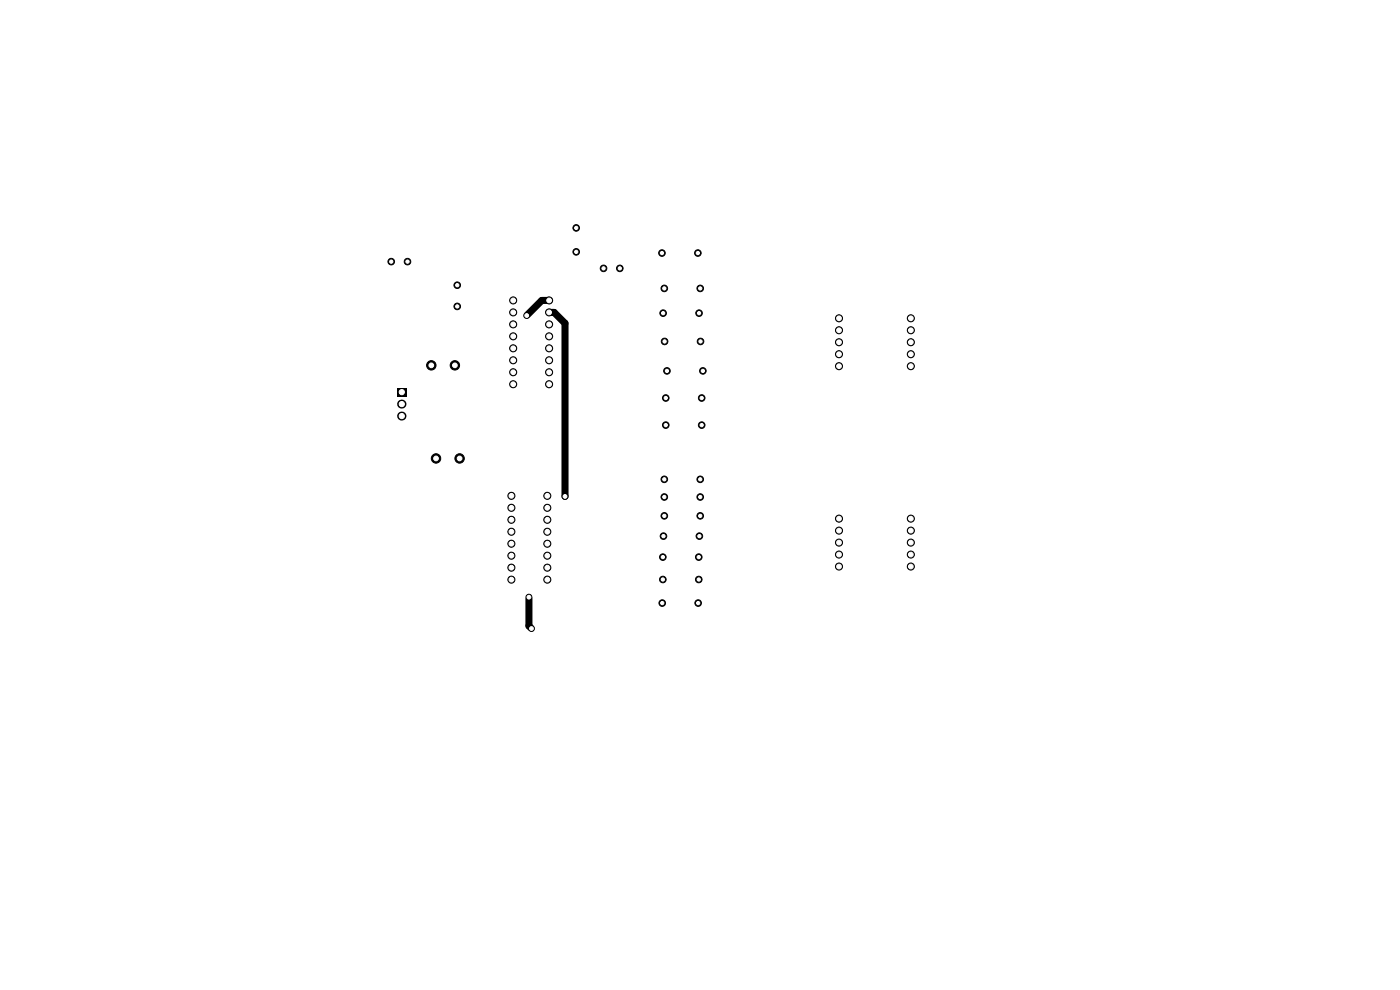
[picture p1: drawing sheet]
<svg xmlns="http://www.w3.org/2000/svg" width="297mm" height="210mm" viewBox="0 0 297 210" stroke-linecap="round" stroke-linejoin="round" font-family="sans-serif">
<g fill="#000" stroke="#000" stroke-width=".21">
<circle cx="83" cy="55.5" r=".7"/>
<circle cx="86.4" cy="55.5" r=".7"/>
<circle cx="122.2" cy="53.4" r=".7"/>
<circle cx="122.2" cy="48.3" r=".7"/>
<circle cx="128" cy="56.9" r=".7"/>
<circle cx="131.5" cy="56.9" r=".7"/>
<circle cx="140.4" cy="53.7" r=".7"/>
<circle cx="148" cy="53.7" r=".7"/>
<circle cx="91.5" cy="77.5" r="1"/>
<circle cx="96.5" cy="77.5" r="1"/>
<circle cx="97" cy="65" r=".7"/>
<circle cx="97" cy="60.5" r=".7"/>
<circle cx="108.9" cy="66.3" r=".75"/>
<circle cx="108.9" cy="63.7" r=".75"/>
<circle cx="108.9" cy="68.8" r=".75"/>
<circle cx="108.9" cy="73.9" r=".75"/>
<circle cx="108.9" cy="71.3" r=".75"/>
<circle cx="108.9" cy="76.4" r=".75"/>
<circle cx="108.9" cy="79" r=".75"/>
<circle cx="111.7" cy="66.9" r=".5"/>
<circle cx="116.5" cy="79" r=".75"/>
<circle cx="116.5" cy="73.9" r=".75"/>
<circle cx="116.5" cy="71.3" r=".75"/>
<circle cx="116.5" cy="76.4" r=".75"/>
<circle cx="116.5" cy="63.7" r=".75"/>
<circle cx="116.5" cy="68.8" r=".75"/>
<circle cx="116.5" cy="66.3" r=".75"/>
<circle cx="140.7" cy="66.4" r=".7"/>
<circle cx="140.9" cy="61.2" r=".7"/>
<circle cx="141" cy="72.4" r=".7"/>
<circle cx="141.5" cy="78.7" r=".7"/>
<circle cx="148.3" cy="66.4" r=".7"/>
<circle cx="148.5" cy="61.2" r=".7"/>
<circle cx="148.6" cy="72.4" r=".7"/>
<circle cx="149.1" cy="78.7" r=".7"/>
<circle cx="178" cy="75.1" r=".75"/>
<circle cx="178" cy="72.6" r=".75"/>
<circle cx="178" cy="77.7" r=".75"/>
<circle cx="178" cy="70.1" r=".75"/>
<circle cx="178" cy="67.5" r=".75"/>
<circle cx="193.2" cy="75.1" r=".75"/>
<circle cx="193.2" cy="70.1" r=".75"/>
<circle cx="193.2" cy="67.5" r=".75"/>
<circle cx="193.2" cy="77.7" r=".75"/>
<circle cx="193.2" cy="72.6" r=".75"/>
<circle cx="92.5" cy="97.2" r="1"/>
<circle cx="97.5" cy="97.2" r="1"/>
<circle cx="108.9" cy="81.5" r=".75"/>
<circle cx="116.5" cy="81.5" r=".75"/>
<circle cx="141.2" cy="84.4" r=".7"/>
<circle cx="141.2" cy="90.2" r=".7"/>
<circle cx="148.9" cy="84.4" r=".7"/>
<circle cx="148.9" cy="90.2" r=".7"/>
<circle cx="108.5" cy="115.3" r=".75"/>
<circle cx="108.5" cy="117.9" r=".75"/>
<circle cx="108.5" cy="107.7" r=".75"/>
<circle cx="108.5" cy="105.2" r=".75"/>
<circle cx="108.5" cy="112.8" r=".75"/>
<circle cx="108.5" cy="110.3" r=".75"/>
<circle cx="116.1" cy="107.7" r=".75"/>
<circle cx="116.1" cy="117.9" r=".75"/>
<circle cx="116.1" cy="115.3" r=".75"/>
<circle cx="116.1" cy="110.3" r=".75"/>
<circle cx="116.1" cy="112.8" r=".75"/>
<circle cx="116.1" cy="105.2" r=".75"/>
<circle cx="119.9" cy="105.3" r=".5"/>
<circle cx="140.6" cy="118.2" r=".7"/>
<circle cx="140.7" cy="113.7" r=".7"/>
<circle cx="140.9" cy="105.4" r=".7"/>
<circle cx="140.9" cy="109.4" r=".7"/>
<circle cx="140.9" cy="101.7" r=".7"/>
<circle cx="148.2" cy="118.2" r=".7"/>
<circle cx="148.4" cy="113.7" r=".7"/>
<circle cx="148.5" cy="105.4" r=".7"/>
<circle cx="148.5" cy="109.4" r=".7"/>
<circle cx="148.5" cy="101.7" r=".7"/>
<circle cx="178" cy="112.6" r=".75"/>
<circle cx="178" cy="110" r=".75"/>
<circle cx="178" cy="115.1" r=".75"/>
<circle cx="178" cy="117.6" r=".75"/>
<circle cx="193.2" cy="112.6" r=".75"/>
<circle cx="193.2" cy="117.6" r=".75"/>
<circle cx="193.2" cy="110" r=".75"/>
<circle cx="193.2" cy="115.1" r=".75"/>
<circle cx="108.5" cy="123" r=".75"/>
<circle cx="108.5" cy="120.4" r=".75"/>
<circle cx="112.2" cy="126.7" r=".5"/>
<circle cx="112.7" cy="133.3" r=".5"/>
<circle cx="116.1" cy="120.4" r=".75"/>
<circle cx="116.1" cy="123" r=".75"/>
<circle cx="140.5" cy="127.9" r=".7"/>
<circle cx="140.6" cy="122.9" r=".7"/>
<circle cx="148.1" cy="127.9" r=".7"/>
<circle cx="148.2" cy="122.9" r=".7"/>
<circle cx="178" cy="120.2" r=".75"/>
<circle cx="193.2" cy="120.2" r=".75"/>
</g>
<path d="M84.2 82.2h2v1.9h-2z" fill="#000"/>
<path d="M85.2 85.7h.1M85.2 88.3h.1" fill="none" stroke="#000" stroke-width="1.9"/>
<path d="M116.5 63.7h-1.6l-3.2 3.2M116.5 66.3h1.1l2.3 2.3v36.7M112.2 126.7v6.1l.6 .5" fill="none" stroke="#000" stroke-width="1.5"/>
<g fill="#fff" stroke="#fff" stroke-width=".21">
<circle cx="112.2" cy="126.7" r=".4"/>
<circle cx="112.8" cy="133.3" r=".4"/>
<circle cx="111.7" cy="66.9" r=".4"/>
<circle cx="119.9" cy="105.3" r=".4"/>
<circle cx="140.9" cy="105.4" r=".35"/>
<circle cx="148.5" cy="105.4" r=".35"/>
<circle cx="140.9" cy="109.4" r=".35"/>
<circle cx="148.5" cy="109.4" r=".35"/>
<circle cx="193.2" cy="120.2" r=".5"/>
<circle cx="193.2" cy="117.6" r=".5"/>
<circle cx="193.2" cy="115.1" r=".5"/>
<circle cx="193.2" cy="112.6" r=".5"/>
<circle cx="193.2" cy="110" r=".5"/>
<circle cx="178" cy="110" r=".5"/>
<circle cx="178" cy="112.6" r=".5"/>
<circle cx="178" cy="115.1" r=".5"/>
<circle cx="178" cy="117.6" r=".5"/>
<circle cx="178" cy="120.2" r=".5"/>
<circle cx="141" cy="72.4" r=".35"/>
<circle cx="148.6" cy="72.4" r=".35"/>
<circle cx="85.2" cy="83.2" r=".55"/>
<circle cx="85.2" cy="85.7" r=".55"/>
<circle cx="85.2" cy="88.3" r=".55"/>
<circle cx="140.7" cy="66.4" r=".35"/>
<circle cx="148.3" cy="66.4" r=".35"/>
<circle cx="108.9" cy="63.7" r=".5"/>
<circle cx="108.9" cy="66.3" r=".5"/>
<circle cx="108.9" cy="68.8" r=".5"/>
<circle cx="108.9" cy="71.3" r=".5"/>
<circle cx="108.9" cy="73.9" r=".5"/>
<circle cx="108.9" cy="76.4" r=".5"/>
<circle cx="108.9" cy="79" r=".5"/>
<circle cx="108.9" cy="81.5" r=".5"/>
<circle cx="116.5" cy="81.5" r=".5"/>
<circle cx="116.5" cy="79" r=".5"/>
<circle cx="116.5" cy="76.4" r=".5"/>
<circle cx="116.5" cy="73.9" r=".5"/>
<circle cx="116.5" cy="71.3" r=".5"/>
<circle cx="116.5" cy="68.8" r=".5"/>
<circle cx="116.5" cy="66.3" r=".5"/>
<circle cx="116.5" cy="63.7" r=".5"/>
<circle cx="91.5" cy="77.5" r=".5"/>
<circle cx="96.5" cy="77.5" r=".5"/>
<circle cx="108.5" cy="105.2" r=".5"/>
<circle cx="108.5" cy="107.7" r=".5"/>
<circle cx="108.5" cy="110.3" r=".5"/>
<circle cx="108.5" cy="112.8" r=".5"/>
<circle cx="108.5" cy="115.3" r=".5"/>
<circle cx="108.5" cy="117.9" r=".5"/>
<circle cx="108.5" cy="120.4" r=".5"/>
<circle cx="108.5" cy="123" r=".5"/>
<circle cx="116.1" cy="123" r=".5"/>
<circle cx="116.1" cy="120.4" r=".5"/>
<circle cx="116.1" cy="117.9" r=".5"/>
<circle cx="116.1" cy="115.3" r=".5"/>
<circle cx="116.1" cy="112.8" r=".5"/>
<circle cx="116.1" cy="110.3" r=".5"/>
<circle cx="116.1" cy="107.7" r=".5"/>
<circle cx="116.1" cy="105.2" r=".5"/>
<circle cx="140.6" cy="122.9" r=".35"/>
<circle cx="148.2" cy="122.9" r=".35"/>
<circle cx="97" cy="60.5" r=".35"/>
<circle cx="141.5" cy="78.7" r=".35"/>
<circle cx="149.1" cy="78.7" r=".35"/>
<circle cx="141.2" cy="84.4" r=".35"/>
<circle cx="148.9" cy="84.4" r=".35"/>
<circle cx="140.9" cy="101.7" r=".35"/>
<circle cx="148.5" cy="101.7" r=".35"/>
<circle cx="140.9" cy="61.2" r=".35"/>
<circle cx="148.5" cy="61.2" r=".35"/>
<circle cx="140.5" cy="127.9" r=".35"/>
<circle cx="148.1" cy="127.9" r=".35"/>
<circle cx="140.7" cy="113.7" r=".35"/>
<circle cx="148.4" cy="113.7" r=".35"/>
<circle cx="86.4" cy="55.5" r=".35"/>
<circle cx="193.2" cy="77.7" r=".5"/>
<circle cx="193.2" cy="75.1" r=".5"/>
<circle cx="193.2" cy="72.6" r=".5"/>
<circle cx="193.2" cy="70.1" r=".5"/>
<circle cx="193.2" cy="67.5" r=".5"/>
<circle cx="178" cy="67.5" r=".5"/>
<circle cx="178" cy="70.1" r=".5"/>
<circle cx="178" cy="72.6" r=".5"/>
<circle cx="178" cy="75.1" r=".5"/>
<circle cx="178" cy="77.7" r=".5"/>
<circle cx="141.2" cy="90.2" r=".35"/>
<circle cx="148.9" cy="90.2" r=".35"/>
<circle cx="140.6" cy="118.2" r=".35"/>
<circle cx="148.2" cy="118.2" r=".35"/>
<circle cx="83" cy="55.5" r=".35"/>
<circle cx="97" cy="65" r=".35"/>
<circle cx="92.5" cy="97.3" r=".5"/>
<circle cx="97.5" cy="97.3" r=".5"/>
<circle cx="128" cy="56.9" r=".35"/>
<circle cx="140.4" cy="53.7" r=".35"/>
<circle cx="148" cy="53.7" r=".35"/>
<circle cx="122.2" cy="53.4" r=".35"/>
<circle cx="122.2" cy="48.3" r=".35"/>
<circle cx="131.5" cy="56.9" r=".35"/>
</g>
</svg>
